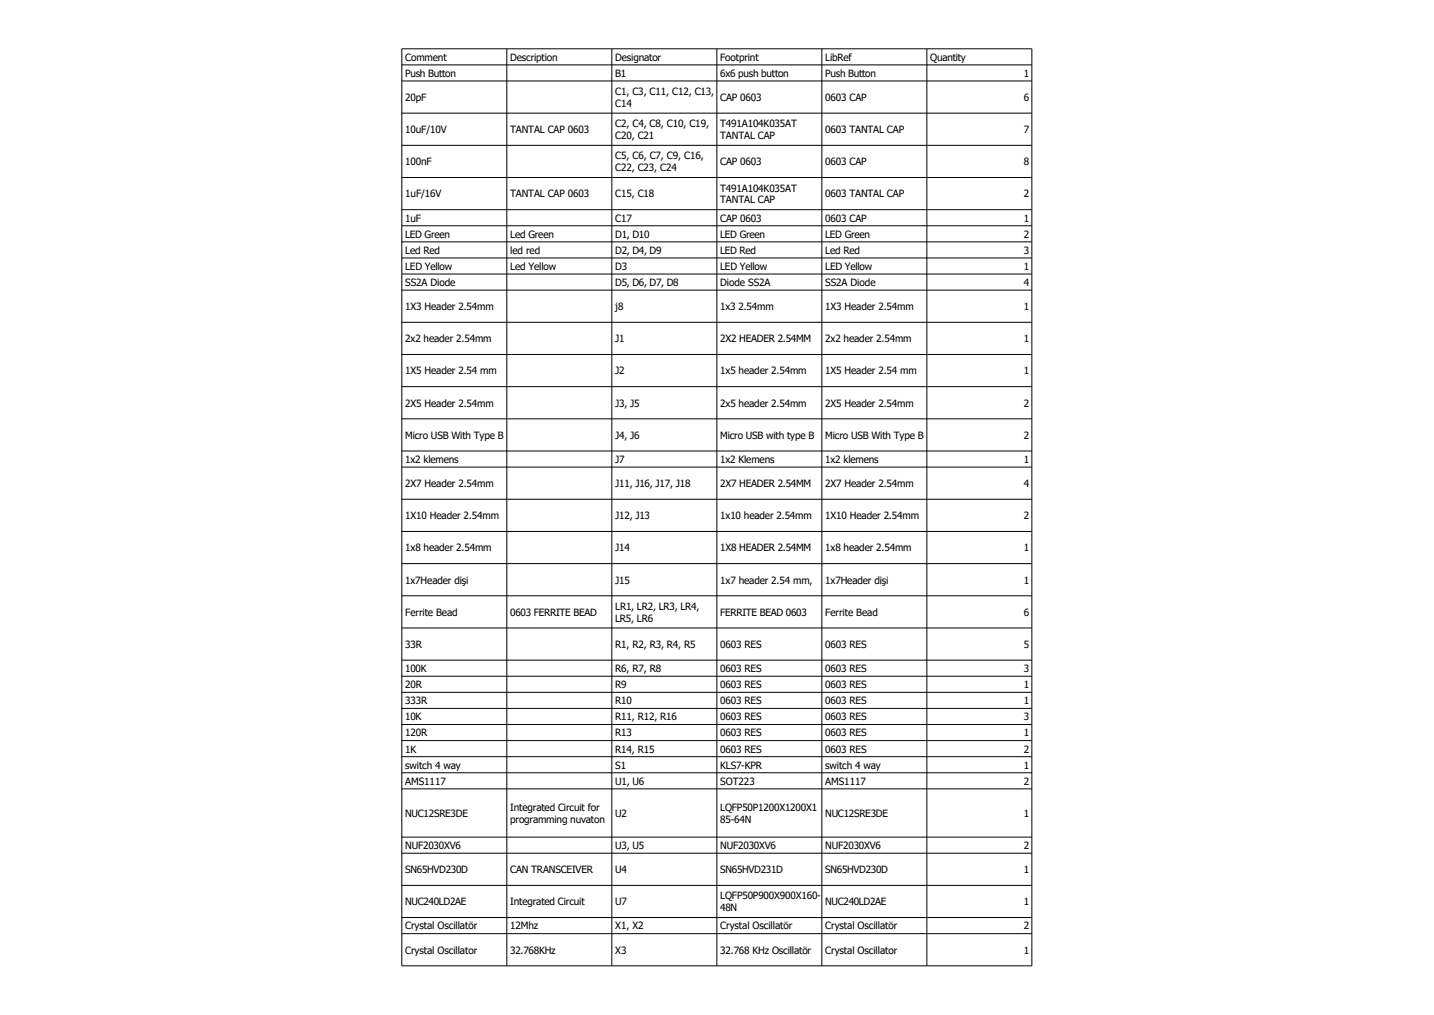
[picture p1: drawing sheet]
<svg xmlns="http://www.w3.org/2000/svg" width="297mm" height="210mm" viewBox="0 0 297 210" stroke-linecap="round" stroke-linejoin="round" font-family="sans-serif">
<defs><g id="words">
<g font-size="2.1">
<text x="83.9" y="12.6">Comment</text>
<text x="83.9" y="15.9">Push Button</text>
<text x="105.6" y="12.6">Description</text>
<text x="127.4" y="12.6">Designator</text>
<text x="127.4" y="15.9">B1</text>
<text x="149.1" y="12.6">Footprint</text>
<text x="149.1" y="15.9">6x6 push button</text>
<text x="170.9" y="12.6">LibRef</text>
<text x="170.9" y="15.9">Push Button</text>
<text x="192.6" y="12.6">Quantity</text>
<text x="212" y="15.9">1</text>
<text x="83.9" y="20.9">20pF</text>
<text x="127.4" y="19.7">C1, C3, C11, C12, C13,</text>
<text x="127.4" y="22.1">C14</text>
<text x="149.1" y="20.9">CAP 0603</text>
<text x="170.9" y="20.9">0603 CAP</text>
<text x="212" y="20.9">6</text>
<text x="83.9" y="27.5">10uF/10V</text>
<text x="105.6" y="27.5">TANTAL CAP 0603</text>
<text x="127.4" y="26.3">C2, C4, C8, C10, C19,</text>
<text x="127.4" y="28.8">C20, C21</text>
<text x="149.1" y="26.3">T491A104K035AT</text>
<text x="149.1" y="28.8">TANTAL CAP</text>
<text x="170.9" y="27.5">0603 TANTAL CAP</text>
<text x="212" y="27.5">7</text>
<text x="83.9" y="34.2">100nF</text>
<text x="127.4" y="33">C5, C6, C7, C9, C16,</text>
<text x="127.4" y="35.4">C22, C23, C24</text>
<text x="149.1" y="34.2">CAP 0603</text>
<text x="170.9" y="34.2">0603 CAP</text>
<text x="212" y="34.2">8</text>
<text x="83.9" y="40.9">1uF/16V</text>
<text x="105.6" y="40.9">TANTAL CAP 0603</text>
<text x="127.4" y="40.9">C15, C18</text>
<text x="149.1" y="39.7">T491A104K035AT</text>
<text x="170.9" y="40.9">0603 TANTAL CAP</text>
<text x="212" y="40.9">2</text>
<text x="83.9" y="45.9">1uF</text>
<text x="127.4" y="45.9">C17</text>
<text x="149.1" y="42.1">TANTAL CAP</text>
<text x="149.1" y="45.9">CAP 0603</text>
<text x="170.9" y="45.9">0603 CAP</text>
<text x="212" y="45.9">1</text>
<text x="83.9" y="49.2">LED Green</text>
<text x="83.9" y="52.5">Led Red</text>
<text x="105.6" y="49.2">Led Green</text>
<text x="105.6" y="52.5">led red</text>
<text x="127.4" y="49.2">D1, D10</text>
<text x="127.4" y="52.5">D2, D4, D9</text>
<text x="149.1" y="49.2">LED Green</text>
<text x="149.1" y="52.5">LED Red</text>
<text x="170.9" y="49.2">LED Green</text>
<text x="170.9" y="52.5">Led Red</text>
<text x="212" y="49.2">2</text>
<text x="212" y="52.5">3</text>
<text x="83.9" y="55.8">LED Yellow</text>
<text x="83.9" y="59.2">SS2A Diode</text>
<text x="105.6" y="55.8">Led Yellow</text>
<text x="127.4" y="55.8">D3</text>
<text x="127.4" y="59.2">D5, D6, D7, D8</text>
<text x="149.1" y="55.8">LED Yellow</text>
<text x="149.1" y="59.2">Diode SS2A</text>
<text x="170.9" y="55.8">LED Yellow</text>
<text x="170.9" y="59.2">SS2A Diode</text>
<text x="212" y="55.8">1</text>
<text x="212" y="59.2">4</text>
<text x="83.9" y="64.2">1X3 Header 2.54mm</text>
<text x="127.4" y="64.2">j8</text>
<text x="149.1" y="64.2">1x3 2.54mm</text>
<text x="170.9" y="64.2">1X3 Header 2.54mm</text>
<text x="212" y="64.2">1</text>
<text x="83.9" y="70.8">2x2 header 2.54mm</text>
<text x="127.4" y="70.8">J1</text>
<text x="149.1" y="70.8">2X2 HEADER 2.54MM</text>
<text x="170.9" y="70.8">2x2 header 2.54mm</text>
<text x="212" y="70.8">1</text>
<text x="83.9" y="77.5">1X5 Header 2.54 mm</text>
<text x="127.4" y="77.5">J2</text>
<text x="149.1" y="77.5">1x5 header 2.54mm</text>
<text x="170.9" y="77.5">1X5 Header 2.54 mm</text>
<text x="212" y="77.5">1</text>
<text x="83.9" y="84.2">2X5 Header 2.54mm</text>
<text x="127.4" y="84.2">J3, J5</text>
<text x="149.1" y="84.2">2x5 header 2.54mm</text>
<text x="170.9" y="84.2">2X5 Header 2.54mm</text>
<text x="212" y="84.2">2</text>
<text x="83.9" y="90.8">Micro USB With Type B</text>
<text x="83.9" y="95.8">1x2 klemens</text>
<text x="127.4" y="90.8">J4, J6</text>
<text x="127.4" y="95.8">J7</text>
<text x="149.1" y="90.8">Micro USB with type B</text>
<text x="149.1" y="95.8">1x2 Klemens</text>
<text x="170.9" y="90.8">Micro USB With Type B</text>
<text x="170.9" y="95.8">1x2 klemens</text>
<text x="212" y="90.8">2</text>
<text x="212" y="95.8">1</text>
<text x="83.9" y="100.8">2X7 Header 2.54mm</text>
<text x="127.4" y="100.8">J11, J16, J17, J18</text>
<text x="149.1" y="100.8">2X7 HEADER 2.54MM</text>
<text x="170.9" y="100.8">2X7 Header 2.54mm</text>
<text x="212" y="100.8">4</text>
<text x="83.9" y="107.5">1X10 Header 2.54mm</text>
<text x="127.4" y="107.5">J12, J13</text>
<text x="149.1" y="107.5">1x10 header 2.54mm</text>
<text x="170.9" y="107.5">1X10 Header 2.54mm</text>
<text x="212" y="107.5">2</text>
<text x="83.9" y="114.1">1x8 header 2.54mm</text>
<text x="127.4" y="114.1">J14</text>
<text x="149.1" y="114.1">1X8 HEADER 2.54MM</text>
<text x="170.9" y="114.1">1x8 header 2.54mm</text>
<text x="212" y="114.1">1</text>
<text x="83.9" y="120.8">1x7Header dişi</text>
<text x="127.4" y="120.8">J15</text>
<text x="149.1" y="120.8">1x7 header 2.54 mm,</text>
<text x="170.9" y="120.8">1x7Header dişi</text>
<text x="212" y="120.8">1</text>
<text x="83.9" y="127.4">Ferrite Bead</text>
<text x="105.6" y="127.4">0603 FERRITE BEAD</text>
<text x="127.4" y="126.2">LR1, LR2, LR3, LR4,</text>
<text x="127.4" y="128.6">LR5, LR6</text>
<text x="149.1" y="127.4">FERRITE BEAD 0603</text>
<text x="170.9" y="127.4">Ferrite Bead</text>
<text x="212" y="127.4">6</text>
<text x="83.9" y="134.1">33R</text>
<text x="127.4" y="134.1">R1, R2, R3, R4, R5</text>
<text x="149.1" y="134.1">0603 RES</text>
<text x="170.9" y="134.1">0603 RES</text>
<text x="212" y="134.1">5</text>
<text x="83.9" y="139.1">100K</text>
<text x="83.9" y="142.4">20R</text>
<text x="127.4" y="139.1">R6, R7, R8</text>
<text x="127.4" y="142.4">R9</text>
<text x="149.1" y="139.1">0603 RES</text>
<text x="149.1" y="142.4">0603 RES</text>
<text x="170.9" y="139.1">0603 RES</text>
<text x="170.9" y="142.4">0603 RES</text>
<text x="212" y="139.1">3</text>
<text x="212" y="142.4">1</text>
<text x="83.9" y="145.7">333R</text>
<text x="83.9" y="149.1">10K</text>
<text x="127.4" y="145.7">R10</text>
<text x="127.4" y="149.1">R11, R12, R16</text>
<text x="149.1" y="145.7">0603 RES</text>
<text x="149.1" y="149.1">0603 RES</text>
<text x="170.9" y="145.7">0603 RES</text>
<text x="170.9" y="149.1">0603 RES</text>
<text x="212" y="145.7">1</text>
<text x="212" y="149.1">3</text>
<text x="83.9" y="152.4">120R</text>
<text x="83.9" y="155.7">1K</text>
<text x="127.4" y="152.4">R13</text>
<text x="127.4" y="155.7">R14, R15</text>
<text x="149.1" y="152.4">0603 RES</text>
<text x="149.1" y="155.7">0603 RES</text>
<text x="170.9" y="152.4">0603 RES</text>
<text x="170.9" y="155.7">0603 RES</text>
<text x="212" y="152.4">1</text>
<text x="212" y="155.7">2</text>
<text x="83.9" y="159.1">switch 4 way</text>
<text x="127.4" y="159.1">S1</text>
<text x="149.1" y="159.1">KLS7-KPR</text>
<text x="170.9" y="159.1">switch 4 way</text>
<text x="212" y="159.1">1</text>
<text x="83.9" y="162.4">AMS1117</text>
<text x="105.6" y="167.8">Integrated Circuit for</text>
<text x="127.4" y="162.4">U1, U6</text>
<text x="149.1" y="162.4">SOT223</text>
<text x="149.1" y="167.8">LQFP50P1200X1200X1</text>
<text x="170.9" y="162.4">AMS1117</text>
<text x="212" y="162.4">2</text>
<text x="83.9" y="169.1">NUC12SRE3DE</text>
<text x="105.6" y="170.3">programming nuvaton</text>
<text x="127.4" y="169.1">U2</text>
<text x="149.1" y="170.3">85-64N</text>
<text x="170.9" y="169.1">NUC12SRE3DE</text>
<text x="212" y="169.1">1</text>
<text x="83.9" y="175.7">NUF2030XV6</text>
<text x="127.4" y="175.7">U3, U5</text>
<text x="149.1" y="175.7">NUF2030XV6</text>
<text x="170.9" y="175.7">NUF2030XV6</text>
<text x="212" y="175.7">2</text>
<text x="83.9" y="180.7">SN65HVD230D</text>
<text x="105.6" y="180.7">CAN TRANSCEIVER</text>
<text x="127.4" y="180.7">U4</text>
<text x="149.1" y="180.7">SN65HVD231D</text>
<text x="170.9" y="180.7">SN65HVD230D</text>
<text x="212" y="180.7">1</text>
<text x="83.9" y="187.4">NUC240LD2AE</text>
<text x="105.6" y="187.4">Integrated Circuit</text>
<text x="127.4" y="187.4">U7</text>
<text x="149.1" y="186.2">LQFP50P900X900X160-</text>
<text x="149.1" y="188.6">48N</text>
<text x="170.9" y="187.4">NUC240LD2AE</text>
<text x="212" y="187.4">1</text>
<text x="83.9" y="192.4">Crystal Oscillatör</text>
<text x="83.9" y="197.4">Crystal Oscillator</text>
<text x="105.6" y="192.4">12Mhz</text>
<text x="105.6" y="197.4">32.768KHz</text>
<text x="127.4" y="192.4">X1, X2</text>
<text x="127.4" y="197.4">X3</text>
<text x="149.1" y="192.4">Crystal Oscillatör</text>
<text x="149.1" y="197.4">32.768 KHz Oscillatör</text>
<text x="170.9" y="192.4">Crystal Oscillatör</text>
<text x="170.9" y="197.4">Crystal Oscillator</text>
<text x="212" y="192.4">2</text>
<text x="212" y="197.4">1</text>
</g>
</g></defs>
<g fill="none" stroke="#000" stroke-width=".21">
<path d="M83.2 10.1h130.5v189.8h-130.5zM83.2 13.4h130.5M83.2 16.8h130.5M104.9 10.1v189.8M126.7 10.1v189.8M148.4 10.1v189.8M170.2 10.1v189.8M191.9 10.1v189.8M83.2 23.4h130.5M83.2 30.1h130.5M83.2 36.7h130.5M83.2 43.4h130.5"/>
<path d="M83.2 46.7h130.5M83.2 50.1h130.5M83.2 53.4h130.5M83.2 56.7h130.5M83.2 60h130.5M83.2 66.7h130.5M83.2 73.4h130.5M83.2 80h130.5M83.2 86.7h130.5M83.2 93.3h130.5M83.2 96.7h130.5M83.2 103.3h130.5"/>
<path d="M83.2 110h130.5M83.2 116.6h130.5M83.2 123.3h130.5M83.2 130h130.5M83.2 136.6h130.5M83.2 140h130.5M83.2 143.3h130.5M83.2 146.6h130.5M83.2 149.9h130.5M83.2 153.3h130.5M83.2 156.6h130.5M83.2 159.9h130.5"/>
<path d="M83.2 163.3h130.5M83.2 173.2h130.5M83.2 176.6h130.5M83.2 183.2h130.5M83.2 189.9h130.5M83.2 193.2h130.5"/>
</g>
<use href="#words"/>
</svg>
